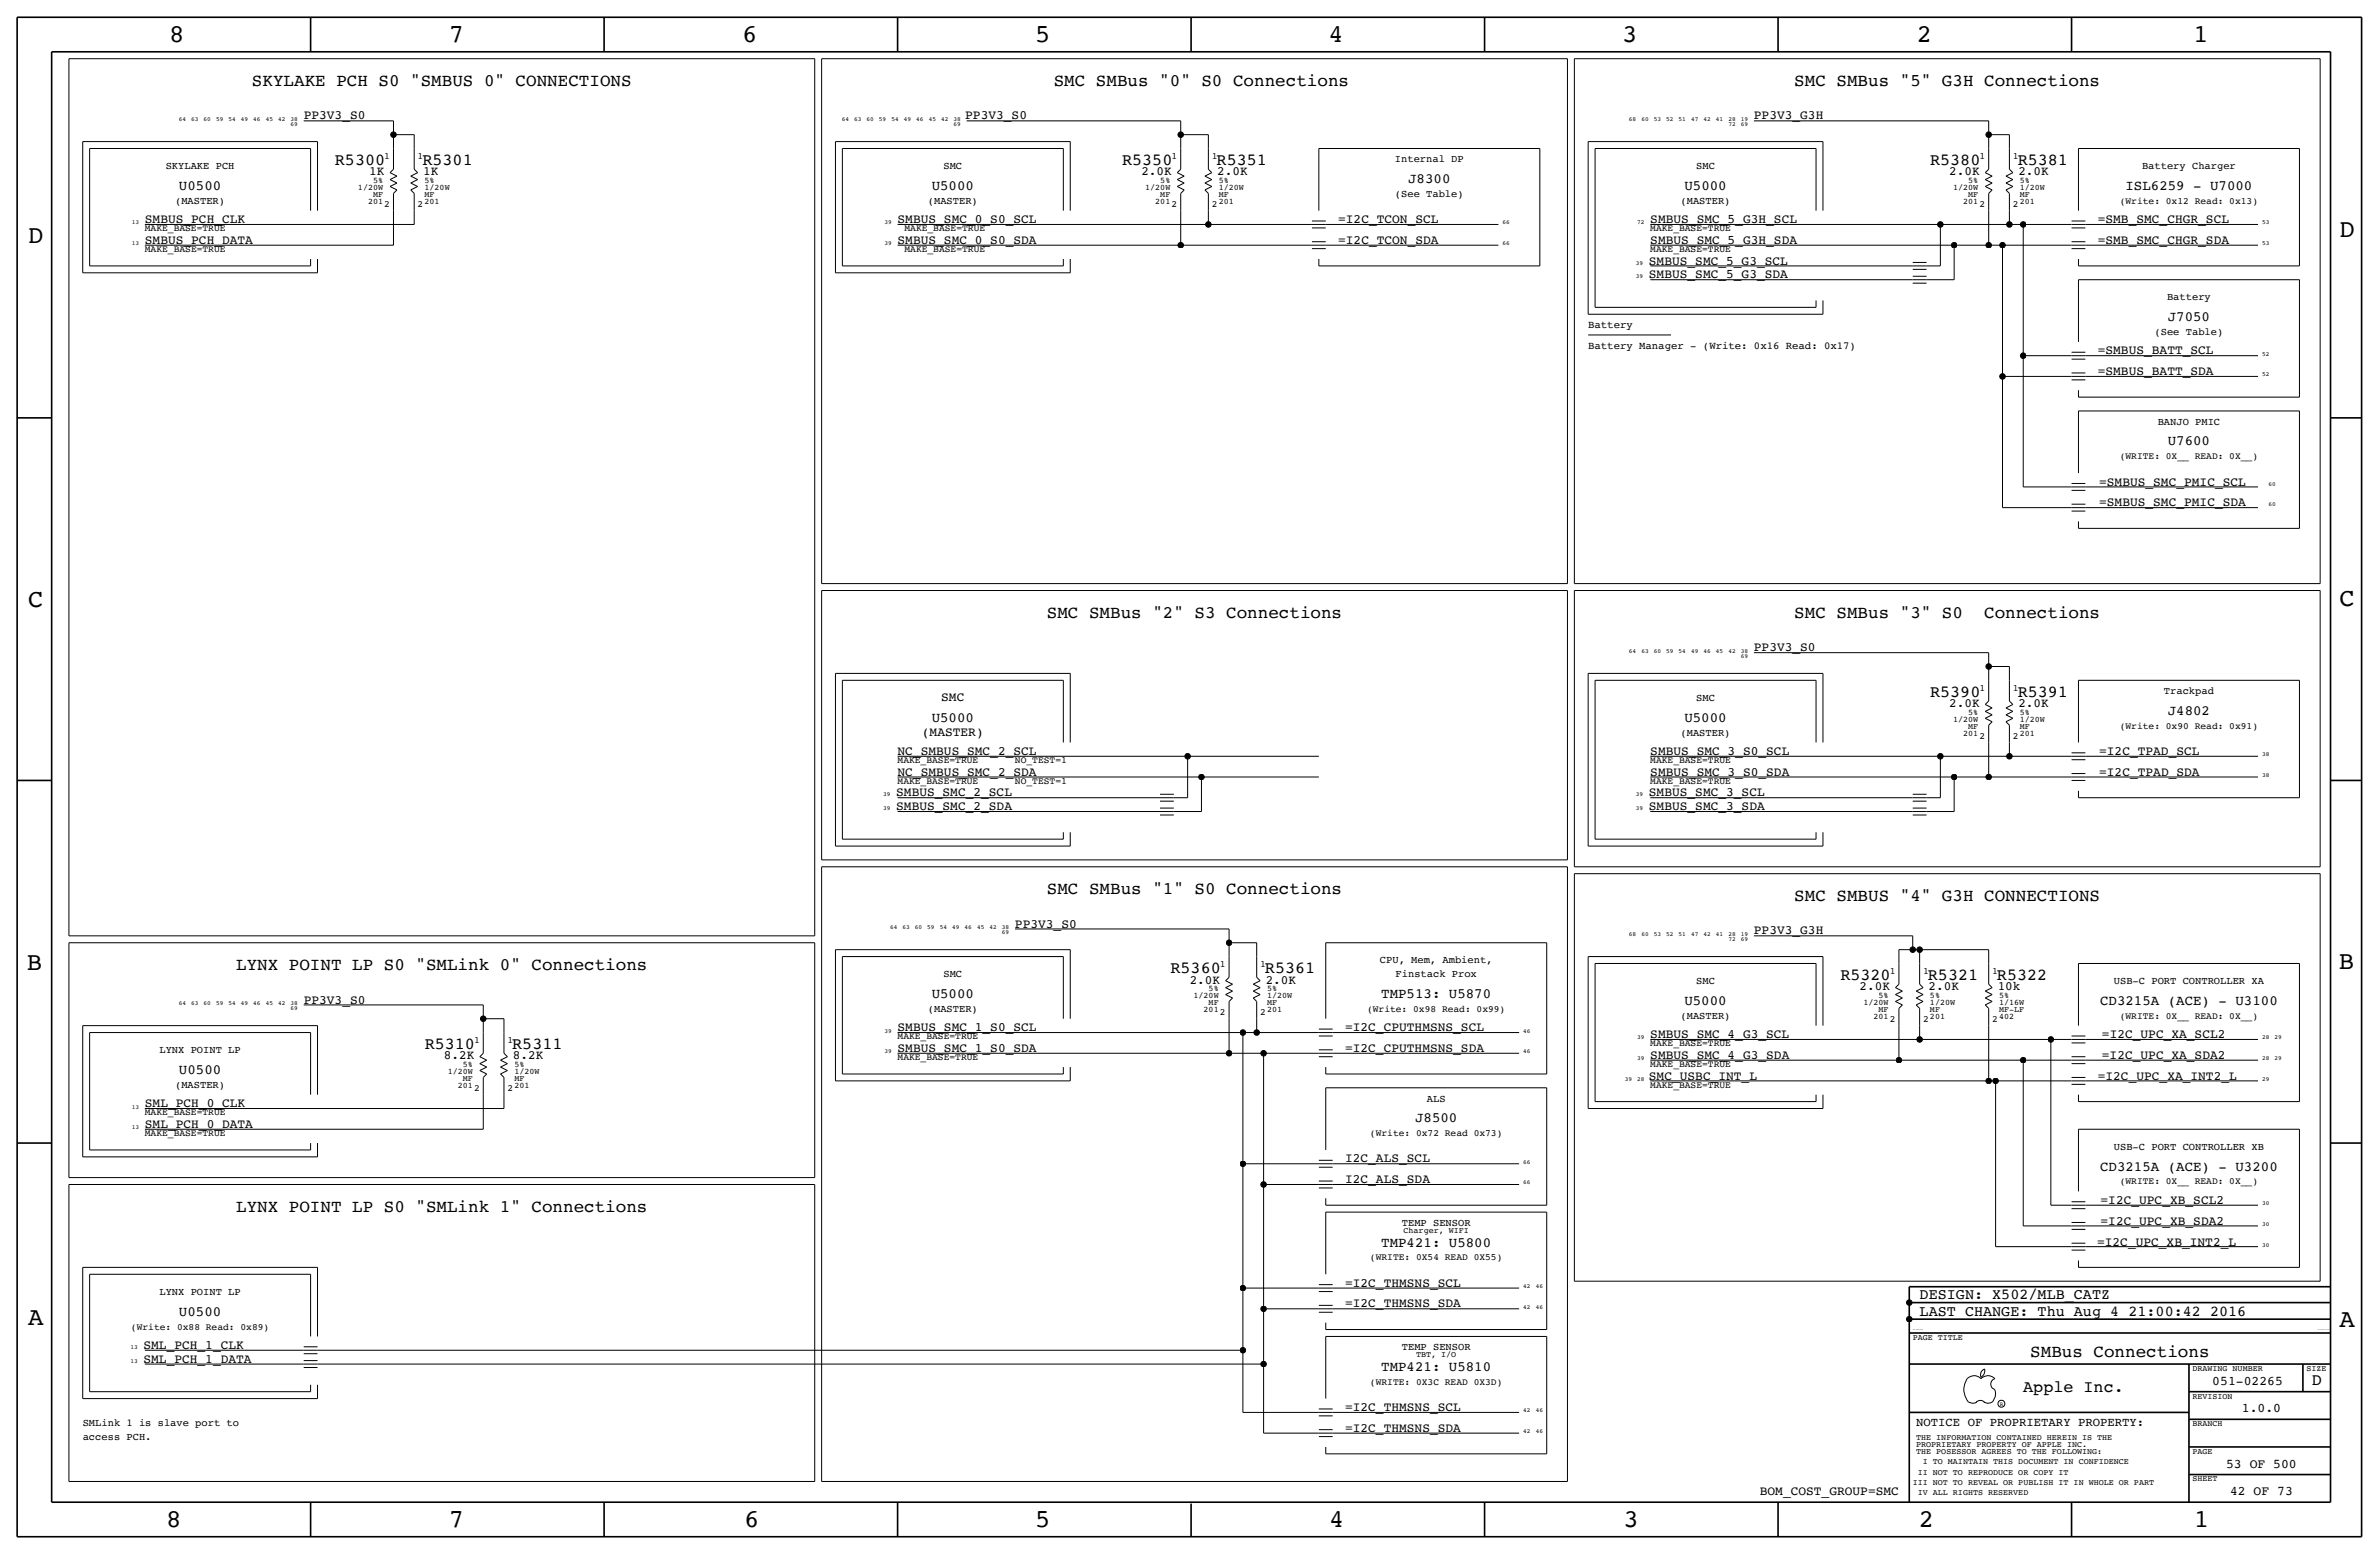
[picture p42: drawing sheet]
<svg xmlns="http://www.w3.org/2000/svg" width="875mm" height="572mm" viewBox="0 0 875 572" stroke-linecap="round" stroke-linejoin="round" font-family="sans-serif">
<defs><g id="words">
<g font-size="9.4">
<text x="62.2" y="15.5">8</text>
<text x="165.1" y="15.5">7</text>
<text x="273" y="15.5">6</text>
<text x="380.7" y="15.5">5</text>
<text x="488.7" y="15.5">4</text>
<text x="596.6" y="15.5">3</text>
<text x="705" y="15.5">2</text>
<text x="806.6" y="15.5">1</text>
<text x="10.4" y="89.4">D</text>
<text x="860.5" y="87.1">D</text>
<text x="10.4" y="223.3">C</text>
<text x="860.5" y="222.8">C</text>
<text x="9.9" y="356.6">B</text>
<text x="860.2" y="356.4">B</text>
<text x="10.4" y="487.4">A</text>
<text x="860.5" y="488.2">A</text>
<text x="61.2" y="561.6">8</text>
<text x="165.1" y="561.6">7</text>
<text x="273.8" y="561.6">6</text>
<text x="380.7" y="561.6">5</text>
<text x="488.9" y="561.6">4</text>
<text x="597.1" y="561.6">3</text>
<text x="705.8" y="561.6">2</text>
<text x="806.9" y="561.6">1</text>
</g>
<g font-size="6.5">
<text x="92.7" y="31.8">SKYLAKE PCH S0 &quot;SMBUS 0&quot; CONNECTIONS</text>
<text x="387.6" y="31.8">SMC SMBus &quot;0&quot; S0 Connections</text>
<text x="660" y="31.8">SMC SMBus &quot;5&quot; G3H Connections</text>
<text x="385.1" y="227.3">SMC SMBus &quot;2&quot; S3 Connections</text>
<text x="660" y="227.3">SMC SMBus &quot;3&quot; S0</text>
<text x="729.8" y="227.3">Connections</text>
<text x="385.1" y="328.9">SMC SMBus &quot;1&quot; S0 Connections</text>
<text x="660" y="331.5">SMC SMBUS &quot;4&quot; G3H CONNECTIONS</text>
<text x="86.9" y="356.9">LYNX POINT LP S0 &quot;SMLink 0&quot; Connections</text>
<text x="86.9" y="445.8">LYNX POINT LP S0 &quot;SMLink 1&quot; Connections</text>
<text x="746.8" y="499.1">SMBus Connections</text>
</g>
<g font-size="6.2">
<text x="123.2" y="60.7">R5300</text>
<text x="155.4" y="60.7">R5301</text>
<text x="412.7" y="60.7">R5350</text>
<text x="447.5" y="60.7">R5351</text>
<text x="709.9" y="60.7">R5380</text>
<text x="742.1" y="60.7">R5381</text>
<text x="709.9" y="256.3">R5390</text>
<text x="742.1" y="256.3">R5391</text>
<text x="430.5" y="357.9">R5360</text>
<text x="465.3" y="357.9">R5361</text>
<text x="676.9" y="360.4">R5320</text>
<text x="709.1" y="360.4">R5321</text>
<text x="734.5" y="360.4">R5322</text>
<text x="156.2" y="385.8">R5310</text>
<text x="188.4" y="385.8">R5311</text>
<text x="850.3" y="509.3">D</text>
<text x="744.2" y="511.8">Apple Inc.</text>
</g>
<g font-size="5.6">
<text x="706.1" y="477.8">DESIGN: X502/MLB_CATZ</text>
<text x="706.1" y="483.9">LAST CHANGE: Thu Aug 4 21:00:42 2016</text>
</g>
<g font-size="5.2">
<text x="65.8" y="69.9">U0500</text>
<text x="342.7" y="69.8">U5000</text>
<text x="517.9" y="67.3">J8300</text>
<text x="619.5" y="69.8">U5000</text>
<text x="781.8" y="69.9">ISL6259 - U7000</text>
<text x="797.3" y="118.1">J7050</text>
<text x="797.3" y="163.8">U7600</text>
<text x="797.3" y="262.9">J4802</text>
<text x="342.7" y="265.4">U5000</text>
<text x="619.5" y="265.4">U5000</text>
<text x="342.7" y="367">U5000</text>
<text x="508" y="367">TMP513: U5870</text>
<text x="619.5" y="369.6">U5000</text>
<text x="772.4" y="369.6">CD3215A (ACE) - U3100</text>
<text x="65.8" y="395">U0500</text>
<text x="520.5" y="412.8">J8500</text>
<text x="772.4" y="430.5">CD3215A (ACE) - U3200</text>
<text x="508" y="458.5">TMP421: U5800</text>
<text x="65.8" y="483.9">U0500</text>
<text x="508" y="504.2">TMP421: U5810</text>
</g>
<g font-size="4.8">
<text x="813.7" y="509.3">051-02265</text>
<text x="824.6" y="519.4">1.0.0</text>
<text x="818.8" y="539.8">53 OF 500</text>
<text x="820.3" y="549.9">42 OF 73</text>
</g>
<g font-size="4.7">
<text x="111.7" y="43.9">PP3V3_S0</text>
<text x="355" y="43.9">PP3V3_S0</text>
<text x="645.1" y="43.9">PP3V3_G3H</text>
<text x="135.8" y="64.5">1K</text>
<text x="155.7" y="64.5">1K</text>
<text x="419.8" y="64.5">2.0K</text>
<text x="447.8" y="64.5">2.0K</text>
<text x="717" y="64.5">2.0K</text>
<text x="742.4" y="64.5">2.0K</text>
<text x="53.3" y="82">SMBUS_PCH_CLK</text>
<text x="330.1" y="82">SMBUS_SMC_0_S0_SCL</text>
<text x="492.2" y="82">=I2C_TCON_SCL</text>
<text x="607" y="82">SMBUS_SMC_5_G3H_SCL</text>
<text x="771.6" y="82">=SMB_SMC_CHGR_SCL</text>
<text x="53.3" y="89.7">SMBUS_PCH_DATA</text>
<text x="330.1" y="89.7">SMBUS_SMC_0_S0_SDA</text>
<text x="492.2" y="89.7">=I2C_TCON_SDA</text>
<text x="607" y="89.7">SMBUS_SMC_5_G3H_SDA</text>
<text x="771.6" y="89.7">=SMB_SMC_CHGR_SDA</text>
<text x="606.5" y="97.3">SMBUS_SMC_5_G3_SCL</text>
<text x="606.5" y="102.4">SMBUS_SMC_5_G3_SDA</text>
<text x="771.6" y="130.3">=SMBUS_BATT_SCL</text>
<text x="771.6" y="137.9">=SMBUS_BATT_SDA</text>
<text x="772.1" y="178.6">=SMBUS_SMC_PMIC_SCL</text>
<text x="772.1" y="186.2">=SMBUS_SMC_PMIC_SDA</text>
<text x="645.1" y="239.5">PP3V3_S0</text>
<text x="346.2" y="257.8">SMC</text>
<text x="717" y="260.1">2.0K</text>
<text x="742.4" y="260.1">2.0K</text>
<text x="339.1" y="270.5">(MASTER)</text>
<text x="330.1" y="277.6">NC_SMBUS_SMC_2_SCL</text>
<text x="607" y="277.6">SMBUS_SMC_3_S0_SCL</text>
<text x="772.1" y="277.6">=I2C_TPAD_SCL</text>
<text x="330.1" y="285.2">NC_SMBUS_SMC_2_SDA</text>
<text x="607" y="285.2">SMBUS_SMC_3_S0_SDA</text>
<text x="772.1" y="285.2">=I2C_TPAD_SDA</text>
<text x="329.6" y="292.9">SMBUS_SMC_2_SCL</text>
<text x="606.5" y="292.9">SMBUS_SMC_3_SCL</text>
<text x="329.6" y="297.9">SMBUS_SMC_2_SDA</text>
<text x="606.5" y="297.9">SMBUS_SMC_3_SDA</text>
<text x="373.3" y="341.1">PP3V3_S0</text>
<text x="645.1" y="343.7">PP3V3_G3H</text>
<text x="437.6" y="361.7">2.0K</text>
<text x="465.5" y="361.7">2.0K</text>
<text x="684" y="364.2">2.0K</text>
<text x="709.4" y="364.2">2.0K</text>
<text x="734.8" y="364.2">10k</text>
<text x="111.7" y="369.1">PP3V3_S0</text>
<text x="330.1" y="379.2">SMBUS_SMC_1_S0_SCL</text>
<text x="494.7" y="379.2">=I2C_CPUTHMSNS_SCL</text>
<text x="607" y="381.8">SMBUS_SMC_4_G3_SCL</text>
<text x="773.1" y="381.8">=I2C_UPC_XA_SCL2</text>
<text x="163.3" y="389.6">8.2K</text>
<text x="188.7" y="389.6">8.2K</text>
<text x="330.1" y="386.8">SMBUS_SMC_1_S0_SDA</text>
<text x="494.7" y="386.8">=I2C_CPUTHMSNS_SDA</text>
<text x="607" y="389.4">SMBUS_SMC_4_G3_SDA</text>
<text x="773.1" y="389.4">=I2C_UPC_XA_SDA2</text>
<text x="606.5" y="397">SMC_USBC_INT_L</text>
<text x="771.6" y="397">=I2C_UPC_XA_INT2_L</text>
<text x="53.3" y="407.2">SML_PCH_0_CLK</text>
<text x="53.3" y="414.8">SML_PCH_0_DATA</text>
<text x="494.7" y="427.5">I2C_ALS_SCL</text>
<text x="494.7" y="435.1">I2C_ALS_SDA</text>
<text x="772.6" y="442.7">=I2C_UPC_XB_SCL2</text>
<text x="772.6" y="450.3">=I2C_UPC_XB_SDA2</text>
<text x="771.3" y="458.2">=I2C_UPC_XB_INT2_L</text>
<text x="494.7" y="473.2">=I2C_THMSNS_SCL</text>
<text x="494.7" y="480.8">=I2C_THMSNS_SDA</text>
<text x="52.8" y="496.1">SML_PCH_1_CLK</text>
<text x="52.8" y="501.1">SML_PCH_1_DATA</text>
<text x="494.7" y="518.9">=I2C_THMSNS_SCL</text>
<text x="494.7" y="526.5">=I2C_THMSNS_SDA</text>
<text x="647.3" y="549.9">BOM_COST_GROUP=SMC</text>
</g>
<text font-size="4.5" x="704.8" y="524.5">NOTICE OF PROPRIETARY PROPERTY:</text>
<g font-size="3.9">
<text x="584.1" y="120.7">Battery</text>
<text x="584.1" y="128.3">Battery Manager - (Write: 0x16 Read: 0x17)</text>
</g>
<g font-size="3.8">
<text x="513.1" y="59.7">Internal DP</text>
<text x="61" y="62.2">SKYLAKE PCH</text>
<text x="347" y="62.2">SMC</text>
<text x="623.9" y="62.2">SMC</text>
<text x="787.9" y="62.2">Battery Charger</text>
<text x="64.4" y="74.9">(MASTER)</text>
<text x="341.3" y="74.9">(MASTER)</text>
<text x="513.1" y="72.4">(See Table)</text>
<text x="618.1" y="74.9">(MASTER)</text>
<text x="797.1" y="110.5">Battery</text>
<text x="792.5" y="123.2">(See Table)</text>
<text x="793.6" y="156.2">BANJO PMIC</text>
<text x="623.9" y="257.8">SMC</text>
<text x="795.9" y="255.3">Trackpad</text>
<text x="618.1" y="270.5">(MASTER)</text>
<text x="347" y="359.4">SMC</text>
<text x="507.6" y="354.3">CPU, Mem, Ambient,</text>
<text x="513.3" y="359.4">Finstack Prox</text>
<text x="623.9" y="362">SMC</text>
<text x="777.5" y="362">USB-C PORT CONTROLLER XA</text>
<text x="341.3" y="372.1">(MASTER)</text>
<text x="618.1" y="374.6">(MASTER)</text>
<text x="58.7" y="387.4">LYNX POINT LP</text>
<text x="64.4" y="400.1">(MASTER)</text>
<text x="524.8" y="405.1">ALS</text>
<text x="777.5" y="422.9">USB-C PORT CONTROLLER XB</text>
<text x="515.6" y="450.9">TEMP SENSOR</text>
<text x="58.7" y="476.2">LYNX POINT LP</text>
<text x="515.6" y="496.6">TEMP SENSOR</text>
<text x="30.4" y="524.5">SMLink 1 is slave port to</text>
<text x="30.4" y="529.6">access PCH.</text>
</g>
<g font-size="3.5">
<text x="141.3" y="58.4">1</text>
<text x="153.6" y="58.4">1</text>
<text x="430.9" y="58.4">1</text>
<text x="445.7" y="58.4">1</text>
<text x="728.1" y="58.4">1</text>
<text x="740.4" y="58.4">1</text>
<text x="141.3" y="76.2">2</text>
<text x="153.6" y="76.2">2</text>
<text x="430.9" y="76.2">2</text>
<text x="445.7" y="76.2">2</text>
<text x="728.1" y="76.2">2</text>
<text x="740.4" y="76.2">2</text>
<text x="779.7" y="74.9">(Write: 0x12 Read: 0x13)</text>
<text x="53.3" y="85.1">MAKE_BASE=TRUE</text>
<text x="332.7" y="85.1">MAKE_BASE=TRUE</text>
<text x="607" y="85.1">MAKE_BASE=TRUE</text>
<text x="53.3" y="92.7">MAKE_BASE=TRUE</text>
<text x="332.7" y="92.7">MAKE_BASE=TRUE</text>
<text x="607" y="92.7">MAKE_BASE=TRUE</text>
<text x="779.7" y="168.9">(WRITE: 0X__ READ: 0X__)</text>
<text x="728.1" y="254">1</text>
<text x="740.4" y="254">1</text>
<text x="779.7" y="268">(Write: 0x90 Read: 0x91)</text>
<text x="728.1" y="271.8">2</text>
<text x="740.4" y="271.8">2</text>
<text x="330.1" y="280.7">MAKE_BASE=TRUE</text>
<text x="373.3" y="280.7">NO_TEST=1</text>
<text x="607" y="280.7">MAKE_BASE=TRUE</text>
<text x="330.1" y="288.3">MAKE_BASE=TRUE</text>
<text x="373.3" y="288.3">NO_TEST=1</text>
<text x="607" y="288.3">MAKE_BASE=TRUE</text>
<text x="448.7" y="355.6">1</text>
<text x="463.5" y="355.6">1</text>
<text x="695.1" y="358.1">1</text>
<text x="707.3" y="358.1">1</text>
<text x="732.7" y="358.1">1</text>
<text x="448.7" y="373.4">2</text>
<text x="463.5" y="373.4">2</text>
<text x="502.8" y="372.1">(Write: 0x98 Read: 0x99)</text>
<text x="695.1" y="375.9">2</text>
<text x="707.3" y="375.9">2</text>
<text x="732.7" y="375.9">2</text>
<text x="779.7" y="374.7">(WRITE: 0X__ READ: 0X__)</text>
<text x="174.4" y="383.5">1</text>
<text x="186.6" y="383.5">1</text>
<text x="330.1" y="382.3">MAKE_BASE=TRUE</text>
<text x="330.1" y="389.9">MAKE_BASE=TRUE</text>
<text x="607" y="384.8">MAKE_BASE=TRUE</text>
<text x="607" y="392.4">MAKE_BASE=TRUE</text>
<text x="174.4" y="401.3">2</text>
<text x="186.6" y="401.3">2</text>
<text x="607" y="400.1">MAKE_BASE=TRUE</text>
<text x="53.3" y="410.2">MAKE_BASE=TRUE</text>
<text x="53.3" y="417.8">MAKE_BASE=TRUE</text>
<text x="503.9" y="417.8">(Write: 0x72 Read 0x73)</text>
<text x="779.7" y="435.6">(WRITE: 0X__ READ: 0X__)</text>
<text x="503.9" y="463.6">(WRITE: 0X54 READ 0X55)</text>
<text x="48.2" y="488.9">(Write: 0x88 Read: 0x89)</text>
<text x="503.9" y="509.3">(WRITE: 0X3C READ 0X3D)</text>
</g>
<g font-size="3.1">
<text x="131.7" y="69.9">1/20W</text>
<text x="137.2" y="67.3">5%</text>
<text x="156.2" y="69.9">1/20W</text>
<text x="156.2" y="67.3">5%</text>
<text x="421.2" y="69.9">1/20W</text>
<text x="426.8" y="67.3">5%</text>
<text x="448.3" y="69.9">1/20W</text>
<text x="448.3" y="67.3">5%</text>
<text x="718.4" y="69.9">1/20W</text>
<text x="724" y="67.3">5%</text>
<text x="742.9" y="69.9">1/20W</text>
<text x="742.9" y="67.3">5%</text>
<text x="135.4" y="74.9">201</text>
<text x="137.2" y="72.4">MF</text>
<text x="156.2" y="74.9">201</text>
<text x="156.2" y="72.4">MF</text>
<text x="424.9" y="74.9">201</text>
<text x="426.8" y="72.4">MF</text>
<text x="448.3" y="74.9">201</text>
<text x="448.3" y="72.4">MF</text>
<text x="722.1" y="74.9">201</text>
<text x="724" y="72.4">MF</text>
<text x="742.9" y="74.9">201</text>
<text x="742.9" y="72.4">MF</text>
<text x="724" y="262.9">5%</text>
<text x="742.9" y="262.9">5%</text>
<text x="718.4" y="265.4">1/20W</text>
<text x="724" y="268">MF</text>
<text x="742.9" y="268">MF</text>
<text x="742.9" y="265.4">1/20W</text>
<text x="722.1" y="270.5">201</text>
<text x="742.9" y="270.5">201</text>
<text x="444.6" y="364.5">5%</text>
<text x="466" y="364.5">5%</text>
<text x="439" y="367">1/20W</text>
<text x="444.6" y="369.6">MF</text>
<text x="466" y="369.6">MF</text>
<text x="466" y="367">1/20W</text>
<text x="685.4" y="369.6">1/20W</text>
<text x="690.9" y="367">5%</text>
<text x="709.9" y="369.6">1/20W</text>
<text x="709.9" y="367">5%</text>
<text x="735.3" y="369.6">1/16W</text>
<text x="735.3" y="367">5%</text>
<text x="442.7" y="372.1">201</text>
<text x="466" y="372.1">201</text>
<text x="689.1" y="374.6">201</text>
<text x="690.9" y="372.1">MF</text>
<text x="709.9" y="374.6">201</text>
<text x="709.9" y="372.1">MF</text>
<text x="735.3" y="374.6">402</text>
<text x="735.3" y="372.1">MF-LF</text>
<text x="164.7" y="395">1/20W</text>
<text x="170.2" y="392.4">5%</text>
<text x="189.2" y="395">1/20W</text>
<text x="189.2" y="392.4">5%</text>
<text x="168.4" y="400.1">201</text>
<text x="170.2" y="397.5">MF</text>
<text x="189.2" y="400.1">201</text>
<text x="189.2" y="397.5">MF</text>
<text x="516.2" y="453.4">Charger, WIFI</text>
<text x="703.5" y="492.8">PAGE TITLE</text>
<text x="520.9" y="499.1">TBT, I/O</text>
<text x="806.4" y="504.2">DRAWING NUMBER</text>
<text x="848.3" y="504.2">SIZE</text>
<text x="806.4" y="514.3">REVISION</text>
<text x="806.4" y="524.5">BRANCH</text>
<text x="704.8" y="532.1">PROPRIETARY PROPERTY OF APPLE INC.</text>
<text x="704.8" y="529.6">THE INFORMATION CONTAINED HEREIN IS THE</text>
<text x="704.8" y="534.7">THE POSESSOR AGREES TO THE FOLLOWING:</text>
<text x="707.2" y="538.5">I TO MAINTAIN THIS DOCUMENT IN CONFIDENCE</text>
<text x="806.4" y="534.7">PAGE</text>
<text x="705.4" y="542.3">II NOT TO REPRODUCE OR COPY IT</text>
<text x="806.4" y="544.8">SHEET</text>
<text x="703.5" y="546.1">III NOT TO REVEAL OR PUBLISH IT IN WHOLE OR PART</text>
<text x="705.4" y="549.9">IV ALL RIGHTS RESERVED</text>
</g>
<g font-size="2.3">
<text x="65.7" y="44.5">64</text>
<text x="70.3" y="44.5">63</text>
<text x="74.9" y="44.5">60</text>
<text x="79.5" y="44.5">59</text>
<text x="84" y="44.5">54</text>
<text x="88.6" y="44.5">49</text>
<text x="93.2" y="44.5">46</text>
<text x="97.7" y="44.5">45</text>
<text x="102.3" y="44.5">42</text>
<text x="106.9" y="46.3">69</text>
<text x="106.9" y="44.5">38</text>
<text x="309.6" y="44.5">64</text>
<text x="314.1" y="44.5">63</text>
<text x="318.7" y="44.5">60</text>
<text x="323.3" y="44.5">59</text>
<text x="327.9" y="44.5">54</text>
<text x="332.4" y="44.5">49</text>
<text x="337" y="44.5">46</text>
<text x="341.6" y="44.5">45</text>
<text x="346.2" y="44.5">42</text>
<text x="350.7" y="46.3">69</text>
<text x="350.7" y="44.5">38</text>
<text x="599.1" y="44.5">68</text>
<text x="603.7" y="44.5">60</text>
<text x="608.3" y="44.5">53</text>
<text x="612.9" y="44.5">52</text>
<text x="617.4" y="44.5">51</text>
<text x="622" y="44.5">47</text>
<text x="626.6" y="44.5">42</text>
<text x="631.1" y="44.5">41</text>
<text x="635.7" y="46.3">72</text>
<text x="635.7" y="44.5">28</text>
<text x="640.3" y="46.3">69</text>
<text x="640.3" y="44.5">19</text>
<text x="48.5" y="82.6">13</text>
<text x="325.3" y="82.6">39</text>
<text x="552.7" y="82.6">66</text>
<text x="602.2" y="82.6">72</text>
<text x="832.1" y="82.6">53</text>
<text x="48.5" y="90.2">13</text>
<text x="325.3" y="90.2">39</text>
<text x="552.7" y="90.2">66</text>
<text x="832.1" y="90.2">53</text>
<text x="601.7" y="97.3">39</text>
<text x="601.7" y="102.4">39</text>
<text x="832.1" y="130.8">52</text>
<text x="832.1" y="138.4">52</text>
<text x="834.4" y="178.6">60</text>
<text x="834.4" y="186.2">60</text>
<text x="599.1" y="240">64</text>
<text x="603.7" y="240">63</text>
<text x="608.3" y="240">60</text>
<text x="612.9" y="240">59</text>
<text x="617.4" y="240">54</text>
<text x="622" y="240">49</text>
<text x="626.6" y="240">46</text>
<text x="631.1" y="240">45</text>
<text x="635.7" y="240">42</text>
<text x="640.3" y="240">38</text>
<text x="640.3" y="241.9">69</text>
<text x="832.1" y="278.1">38</text>
<text x="832.1" y="285.7">38</text>
<text x="324.8" y="292.9">39</text>
<text x="601.7" y="292.9">39</text>
<text x="324.8" y="297.9">39</text>
<text x="601.7" y="297.9">39</text>
<text x="327.4" y="341.6">64</text>
<text x="331.9" y="341.6">63</text>
<text x="336.5" y="341.6">60</text>
<text x="341.1" y="341.6">59</text>
<text x="345.6" y="341.6">54</text>
<text x="350.2" y="341.6">49</text>
<text x="354.8" y="341.6">46</text>
<text x="359.4" y="341.6">45</text>
<text x="363.9" y="341.6">42</text>
<text x="368.5" y="341.6">38</text>
<text x="368.5" y="343.5">69</text>
<text x="599.1" y="344.2">68</text>
<text x="603.7" y="344.2">60</text>
<text x="608.3" y="344.2">53</text>
<text x="612.9" y="344.2">52</text>
<text x="617.4" y="344.2">51</text>
<text x="622" y="344.2">47</text>
<text x="626.6" y="344.2">42</text>
<text x="631.1" y="344.2">41</text>
<text x="635.7" y="344.2">28</text>
<text x="635.7" y="346">72</text>
<text x="640.3" y="344.2">19</text>
<text x="640.3" y="346">69</text>
<text x="65.7" y="369.6">64</text>
<text x="70.3" y="369.6">63</text>
<text x="74.9" y="369.6">60</text>
<text x="79.5" y="369.6">59</text>
<text x="84" y="369.6">54</text>
<text x="88.6" y="369.6">49</text>
<text x="93.2" y="369.6">46</text>
<text x="97.7" y="369.6">45</text>
<text x="102.3" y="369.6">42</text>
<text x="106.9" y="371.4">69</text>
<text x="106.9" y="369.6">38</text>
<text x="325.3" y="379.7">39</text>
<text x="560.3" y="379.7">46</text>
<text x="602.2" y="382.3">39</text>
<text x="832.1" y="382.3">28</text>
<text x="836.6" y="382.3">29</text>
<text x="325.3" y="387.4">39</text>
<text x="560.3" y="387.4">46</text>
<text x="602.2" y="389.9">39</text>
<text x="832.1" y="389.9">28</text>
<text x="836.6" y="389.9">29</text>
<text x="597.6" y="397.5">39</text>
<text x="602.2" y="397.5">28</text>
<text x="832.1" y="397.5">29</text>
<text x="48.5" y="407.7">13</text>
<text x="48.5" y="415.3">13</text>
<text x="560.3" y="428">66</text>
<text x="560.3" y="435.6">66</text>
<text x="832.1" y="443.2">30</text>
<text x="832.1" y="450.9">30</text>
<text x="832.1" y="458.5">30</text>
<text x="560.3" y="473.7">42</text>
<text x="564.8" y="473.7">46</text>
<text x="560.3" y="481.3">42</text>
<text x="564.8" y="481.3">46</text>
<text x="48" y="496.1">13</text>
<text x="48" y="501.1">13</text>
<text x="560.3" y="519.4">42</text>
<text x="564.8" y="519.4">46</text>
<text x="560.3" y="527.1">42</text>
<text x="564.8" y="527.1">46</text>
</g>
<text font-size="2.2" x="735.5" y="516.9">R</text>
<g font-size=".4">
<text x="703.5" y="488.9">SYNC_MASTER=PAULM</text>
<text x="852.4" y="488.9">SYNC_DATE=06/15/2015</text>
</g>
</g></defs>
<g fill="none" stroke="#000" stroke-width=".37">
<path d="M25.3 21.6v322.6zM25.3 21.6h274.4zM299.7 21.6v322.6zM302.2 21.6h274.3zM302.2 21.6v193zM576.5 21.6v193zM579.1 21.6h274.3zM579.1 21.6v193zM853.4 21.6v193zM30.4 52.1v48.2zM30.4 52.1h86.4zM33 54.6h81.2z"/>
<path d="M33 54.6v43.2zM111.7 44.5h33zM114.2 54.6v22.9zM116.8 52.1v25.4zM144.7 44.5v5zM144.7 49.5v5.1zM144.7 54.6v7.6zM144.7 49.5h7.6zM152.3 49.5v5.1zM152.3 54.6v7.6zM307.3 52.1h86.3zM307.3 52.1v48.2z"/>
<path d="M309.8 54.6v43.2zM309.8 54.6h81.3zM355.5 44.5h78.8zM391.1 54.6v22.9zM393.6 52.1v25.4zM434.3 49.5h10.1zM434.3 44.5v5zM434.3 49.5v5.1zM434.3 54.6v7.6zM444.4 49.5v5.1zM444.4 54.6v7.6zM485.1 54.6v22.9z"/>
<path d="M485.1 54.6h81.3zM566.4 54.6v43.2zM584.1 52.1v63.5zM584.1 52.1h86.4zM586.7 54.6v58.4zM586.7 54.6h81.3zM645.1 44.5h86.4zM668 54.6v22.9zM670.5 52.1v25.4zM731.5 49.5h7.6zM731.5 44.5v5zM731.5 49.5v5.1z"/>
<path d="M731.5 54.6v7.6zM739.1 49.5v5.1zM739.1 54.6v7.6zM764.5 54.6v22.9zM764.5 54.6h81.3zM845.8 54.6v43.2zM143.5 68.6l2.5-1.3zM143.5 66l2.5-1.2zM143.5 63.5l1.2-1.3zM143.5 63.5l2.5 1.3zM143.5 68.6l2.5 1.3zM143.5 66l2.5 1.3z"/>
<path d="M144.7 77.5v12.7zM144.7 71.1v6.4zM146 69.9l-1.3 1.2zM151.1 69.9l1.2 1.2zM151.1 67.3l2.5 1.3zM151.1 64.8l2.5 1.2zM151.1 64.8l2.5-1.3zM151.1 69.9l2.5-1.3zM151.1 67.3l2.5-1.3zM152.3 77.5v5.1zM152.3 71.1v6.4zM152.3 62.2l1.3 1.3z"/>
<path d="M433 68.6l2.6-1.3zM433 66l2.6-1.2zM433 63.5l1.3-1.3zM433 63.5l2.6 1.3zM433 68.6l2.6 1.3zM433 66l2.6 1.3zM434.3 77.5v12.7zM434.3 71.1v6.4zM435.6 69.9l-1.3 1.2zM443.2 69.9l1.2 1.2zM443.2 67.3l2.5 1.3zM443.2 64.8l2.5 1.2z"/>
<path d="M443.2 64.8l2.5-1.3zM443.2 69.9l2.5-1.3zM443.2 67.3l2.5-1.3zM444.4 77.5v5.1zM444.4 71.1v6.4zM444.4 62.2l1.3 1.3zM730.2 68.6l2.5-1.3zM730.2 66l2.5-1.2zM730.2 63.5l1.3-1.3zM730.2 63.5l2.5 1.3zM730.2 68.6l2.5 1.3zM730.2 66l2.5 1.3z"/>
<path d="M731.5 77.5v12.7zM731.5 71.1v6.4zM732.7 69.9l-1.2 1.2zM737.8 64.8l2.6-1.3zM737.8 69.9l2.6-1.3zM737.8 67.3l2.6-1.3zM737.8 69.9l1.3 1.2zM737.8 67.3l2.6 1.3zM737.8 64.8l2.6 1.2zM739.1 77.5v5.1zM739.1 71.1v6.4zM739.1 62.2l1.3 1.3z"/>
<path d="M33 97.8h81.2zM53.3 90.2h91.4zM53.3 82.6h99zM114.2 95.2v2.6zM116.8 95.3v5zM309.8 97.8h81.3zM330.1 82.6h114.3zM330.1 90.2h104.2zM391.1 95.2v2.6zM393.6 95.3v5zM434.3 90.2h48.2zM444.4 82.6h38.1z"/>
<path d="M482.5 83.8h5.1zM482.5 82.6h5.1zM482.5 81.3h5.1zM482.5 91.4h5.1zM482.5 90.2h5.1zM482.5 88.9h5.1zM485.1 97.8h81.3zM485.1 95.2v2.6zM487.6 90.2h63.5zM487.6 82.6h63.5zM607 97.8h96.5zM607 82.6h106.7z"/>
<path d="M607 90.2h111.8zM703.5 99.1h5.1zM703.5 97.8h5.1zM703.5 96.5h5.1zM708.6 97.8h5.1zM713.7 82.6h25.4zM713.7 82.6v15.2zM718.8 90.2h12.7zM718.8 90.2v12.7zM731.5 90.2h5zM736.5 90.2v48.2zM736.5 90.2h25.4z"/>
<path d="M739.1 82.6h5.1zM744.2 82.6v48.2zM744.2 82.6h17.7zM761.9 83.8h5.1zM761.9 82.6h5.1zM761.9 81.3h5.1zM761.9 91.4h5.1zM761.9 90.2h5.1zM761.9 88.9h5.1zM764.5 97.8h81.3zM764.5 95.2v2.6zM767 82.6h63.5z"/>
<path d="M767 90.2h63.5zM30.4 100.3h86.4zM307.3 100.3h86.3zM584.1 115.6h86.4zM586.7 113h81.3zM607 102.9h96.5zM668 110.5v2.5zM670.5 110.5v5.1zM703.5 104.1h5.1zM703.5 102.9h5.1zM703.5 101.6h5.1zM708.6 102.9h10.2z"/>
<path d="M764.5 102.9v22.8zM764.5 102.9h81.3zM845.8 102.9v43.2zM584.1 123.2h30.5zM736.5 138.4v48.3zM736.5 138.4h25.4zM744.2 130.8h17.7zM744.2 130.8v48.3zM761.9 132.1h5.1zM761.9 130.8h5.1zM761.9 129.5h5.1zM761.9 139.7h5.1z"/>
<path d="M761.9 138.4h5.1zM761.9 137.2h5.1zM767 138.4h63.5zM767 130.8h63.5zM764.5 151.1v22.9zM764.5 146.1h81.3zM764.5 143.5v2.6zM764.5 151.1h81.3zM845.8 151.1v43.2zM744.2 179.1h17.7zM761.9 179.1h5.1zM761.9 177.8h5.1z"/>
<path d="M767 179.1h63.5zM736.5 186.7h25.4zM761.9 188h5.1zM761.9 186.7h5.1zM761.9 185.4h5.1zM761.9 180.3h5.1zM764.5 194.3h81.3zM764.5 191.8v2.5zM767 186.7h63.5zM302.2 217.2h274.3zM302.2 214.6h274.3zM302.2 217.2v99z"/>
<path d="M576.5 217.2v99zM579.1 217.2h274.3zM579.1 214.6h274.3zM579.1 217.2v101.6zM853.4 217.2v101.6zM307.3 247.7h86.3zM307.3 247.7v63.5zM309.8 250.2v58.4zM309.8 250.2h81.3zM391.1 250.2v22.9zM393.6 247.7v25.4zM584.1 247.7v63.5z"/>
<path d="M584.1 247.7h86.4zM586.7 250.2v58.4zM586.7 250.2h81.3zM645.1 240h86.4zM668 250.2v22.9zM670.5 247.7v25.4zM730.2 259.1l1.3-1.3zM730.2 259.1l2.5 1.3zM731.5 245.1h7.6zM731.5 245.1v5.1zM731.5 240v5.1zM731.5 250.2v7.6z"/>
<path d="M739.1 245.1v5.1zM739.1 250.2v7.6zM739.1 257.8l1.3 1.3zM764.5 250.2v22.9zM764.5 250.2h81.3zM845.8 250.2v43.2zM330.1 278.1h106.7zM436.8 278.1v15.3zM436.8 278.1h48.3zM607 278.1h106.7zM713.7 278.1h25.4zM713.7 278.1v15.3z"/>
<path d="M730.2 264.2l2.5-1.3zM730.2 261.6l2.5-1.2zM730.2 264.2l2.5 1.2zM730.2 261.6l2.5 1.3zM731.5 273.1v12.7zM731.5 266.7v6.4zM732.7 265.4l-1.2 1.3zM737.8 260.4l2.6-1.3zM737.8 265.4l2.6-1.2zM737.8 262.9l2.6-1.3zM737.8 265.4l1.3 1.3zM737.8 262.9l2.6 1.3z"/>
<path d="M737.8 260.4l2.6 1.2zM739.1 273.1v5zM739.1 266.7v6.4zM739.1 278.1h22.8zM761.9 279.4h5.1zM761.9 278.1h5.1zM761.9 276.9h5.1zM767 278.1h63.5zM330.1 285.8h111.8zM330.1 298.5h96.6zM330.1 293.4h96.6zM426.7 299.7h5z"/>
<path d="M426.7 298.5h5zM426.7 297.2h5zM426.7 294.6h5zM426.7 293.4h5zM426.7 292.1h5zM431.7 293.4h5.1zM431.7 298.5h10.2zM441.9 285.8v12.6zM441.9 285.8h43.2zM607 293.4h96.5zM607 298.5h96.5zM607 285.8h111.8z"/>
<path d="M703.5 299.7h5.1zM703.5 298.5h5.1zM703.5 297.2h5.1zM703.5 294.6h5.1zM703.5 293.4h5.1zM703.5 292.1h5.1zM708.6 293.4h5.1zM708.6 298.5h10.2zM718.8 285.8v12.6zM718.8 285.8h12.7zM731.5 285.8h30.4zM761.9 287h5.1z"/>
<path d="M761.9 285.8h5.1zM761.9 284.5h5.1zM764.5 293.4h81.3zM764.5 290.8v2.6zM767 285.8h63.5zM302.2 318.8h274.3zM302.2 318.8v226zM302.2 316.2h274.3zM307.3 311.2h86.3zM309.8 308.6h81.3zM391.1 306.1v2.5zM393.6 306.1v5.1z"/>
<path d="M576.5 318.8v226zM579.1 318.8h274.3zM584.1 311.2h86.4zM586.7 308.6h81.3zM668 306.1v2.5zM670.5 306.1v5.1zM579.1 321.3h274.3zM579.1 321.3v149.9zM853.4 321.3v149.9zM25.3 344.2h274.4zM25.3 346.7v86.4zM25.3 346.7h274.4z"/>
<path d="M299.7 346.7v86.4zM307.3 349.2h86.3zM307.3 349.3v48.2zM309.8 351.8v43.2zM309.8 351.8h81.3zM373.3 341.6h78.8zM391.1 351.8v22.9zM393.6 349.2v25.4zM452.1 346.7h10.1zM452.1 346.7v5.1zM452.1 341.6v5.1zM452.1 351.8v7.6z"/>
<path d="M462.2 359.4l1.3 1.3zM462.2 346.7v5.1zM462.2 351.8v7.6zM487.6 346.7h81.3zM487.6 346.7v27.9zM568.9 346.7v48.3zM584.1 351.8v55.9zM584.1 351.8h86.4zM586.7 354.3v50.8zM586.7 354.3h81.3zM645.1 344.2h58.4zM668 354.3v22.9z"/>
<path d="M670.5 351.8v25.4zM698.4 349.2h5.1zM698.4 349.2v5.1zM698.4 354.3v7.7zM703.5 344.2v5zM703.5 349.2h2.6zM706.1 349.2h25.4zM706.1 349.3v5zM706.1 354.3v7.7zM731.5 349.3v5zM731.5 354.3v7.7zM764.5 354.3v22.9z"/>
<path d="M764.5 354.3h81.3zM845.8 354.3v50.8zM30.4 377.2v48.3zM30.4 377.2h86.4zM33 379.7h81.2zM33 379.7v43.2zM111.7 369.6h66zM114.2 379.7v22.9zM116.8 377.2v25.4zM177.7 374.6v5.1zM177.7 369.6v5zM177.7 379.7v7.7z"/>
<path d="M177.7 374.6h7.7zM185.4 374.7v5zM185.4 379.7v7.7zM330.1 379.7h127zM450.8 360.7l1.3-1.3zM450.8 360.7l2.5 1.3zM450.8 365.8l2.5 1.2zM450.8 363.2l2.5 1.3zM450.8 365.8l2.5-1.3zM450.8 363.2l2.5-1.2zM452.1 374.6v12.7zM452.1 368.3v6.4z"/>
<path d="M453.3 367l-1.2 1.3zM457.1 379.7v48.3zM457.1 379.7h5.1zM461 362l2.5-1.3zM461 367l2.5-1.2zM461 364.5l2.5-1.3zM461 367l1.2 1.3zM461 364.5l2.5 1.3zM461 362l2.5 1.2zM462.2 379.7h22.9zM462.2 374.7v5zM462.2 368.3v6.4z"/>
<path d="M485.1 379.7h5.1zM485.1 378.5h5.1zM490.2 379.7h68.5zM697.2 363.2l1.2-1.3zM697.2 363.2l2.5 1.3zM697.2 368.3l2.5 1.3zM697.2 365.8l2.5 1.2zM697.2 368.3l2.5-1.3zM697.2 365.8l2.5-1.3zM698.4 377.2v12.7zM698.4 370.8v6.4zM699.7 369.6l-1.3 1.2z"/>
<path d="M704.8 369.6l1.3 1.2zM704.8 367l2.5 1.3zM704.8 364.5l2.5 1.3zM704.8 364.5l2.5-1.3zM704.8 369.6l2.5-1.3zM704.8 367l2.5-1.2zM706.1 361.9l1.2 1.3zM706.1 377.2v5.1zM706.1 370.8v6.4zM730.2 364.5l2.5-1.3zM730.2 369.6l2.5-1.3zM730.2 367l2.5-1.2z"/>
<path d="M730.2 369.6l1.3 1.2zM730.2 367l2.5 1.3zM730.2 364.5l2.5 1.3zM731.5 361.9l1.2 1.3zM731.5 377.2v20.3zM731.5 370.8v6.4zM176.5 388.6l1.2-1.3zM176.5 388.6l2.5 1.3zM176.5 393.7l2.5 1.3zM176.5 391.2l2.5 1.2zM176.5 393.7l2.5-1.3zM176.5 391.2l2.5-1.3z"/>
<path d="M177.7 396.2v6.4zM179 395l-1.3 1.2zM184.1 395l1.3 1.2zM184.1 392.4l2.5 1.3zM184.1 389.9l2.5 1.3zM184.1 389.9l2.5-1.3zM184.1 395l2.5-1.3zM184.1 392.4l2.5-1.2zM185.4 396.2v6.4zM185.4 387.3l1.2 1.3zM307.3 397.5h86.3zM309.8 395h81.3z"/>
<path d="M330.1 387.4h122zM391.1 392.4v2.6zM393.6 392.4v5.1zM452.1 387.4h12.7zM464.8 387.4h20.3zM464.8 387.4v48.2zM485.1 388.6h5.1zM485.1 387.4h5.1zM485.1 386.1h5.1zM485.1 381h5.1zM487.6 395h81.3zM487.6 392.4v2.6z"/>
<path d="M490.2 387.4h68.5zM607 397.5h124.5zM607 389.9h91.4zM607 382.3h99.1zM698.4 389.9h45.8zM706.1 382.3h48.2zM731.5 397.5h2.5zM734 397.5h27.9zM734 397.5v61zM744.2 389.9v61zM744.2 389.9h17.7zM754.3 382.3v60.9z"/>
<path d="M754.3 382.3h7.6zM761.9 398.8h5.1zM761.9 397.5h5.1zM761.9 396.2h5.1zM761.9 383.5h5.1zM761.9 382.3h5.1zM761.9 381h5.1zM761.9 391.2h5.1zM761.9 389.9h5.1zM761.9 388.6h5.1zM767 389.9h63.5zM767 397.5h63.5z"/>
<path d="M767 382.3h63.5zM53.3 415.3h124.4zM53.3 407.7h132.1zM177.7 402.6v12.7zM185.4 402.6v5.1zM487.6 400.1v22.8zM487.6 400.1h81.3zM568.9 400v43.2zM584.1 407.7h86.4zM586.7 405.1h81.3zM668 402.6v2.5zM670.5 402.6v5.1z"/>
<path d="M764.5 415.3v22.8zM764.5 405.1h81.3zM764.5 402.6v2.5zM764.5 415.3h81.3zM845.8 415.3v50.8zM25.3 435.6v109.2zM25.3 433.1h274.4zM25.3 435.6h274.4zM30.4 425.5h86.4zM33 422.9h81.2zM114.2 420.4v2.5zM116.8 420.4v5.1z"/>
<path d="M299.7 435.6v109.2zM457.1 428v45.7zM457.1 428h28zM464.8 435.6h20.3zM464.8 435.6v45.7zM485.1 436.9h5.1zM485.1 435.6h5.1zM485.1 434.3h5.1zM485.1 429.3h5.1zM485.1 428h5.1zM485.1 426.7h5.1zM490.2 428h68.5z"/>
<path d="M490.2 435.6h68.5zM487.6 443.2h81.3zM487.6 440.7v2.5zM487.6 445.8v22.8zM487.6 445.8h81.3zM568.9 445.8v43.1zM734 458.5h27.9zM744.2 450.9h17.7zM754.3 443.2h7.6zM761.9 459.7h5.1zM761.9 458.5h5.1zM761.9 457.2h5.1z"/>
<path d="M761.9 444.5h5.1zM761.9 443.2h5.1zM761.9 442h5.1zM761.9 452.1h5.1zM761.9 450.9h5.1zM761.9 449.6h5.1zM767 458.5h63.5zM767 450.9h63.5zM767 443.2h63.5zM30.4 466.1v48.3zM30.4 466.1h86.4zM33 468.6h81.2z"/>
<path d="M33 468.6v43.2zM114.2 468.6v22.9zM116.8 466.1v25.4zM457.1 473.7v22.9zM457.1 473.7h28zM485.1 475h5.1zM485.1 473.7h5.1zM485.1 472.4h5.1zM490.2 473.7h68.5zM579.1 471.2h274.3zM764.5 466.1h81.3zM764.5 463.5v2.6z"/>
<path d="M53.3 496.6h58.4zM111.7 497.8h5.1zM111.7 496.6h5.1zM111.7 495.3h5.1zM116.8 496.6h340.3zM457.1 496.6v22.8zM464.8 481.3h20.3zM464.8 481.3v20.3zM485.1 482.6h5.1zM485.1 481.3h5.1zM485.1 480.1h5.1zM487.6 491.5v22.9z"/>
<path d="M487.6 488.9h81.3zM487.6 486.4v2.5zM487.6 491.5h81.3zM490.2 481.3h68.5zM568.9 491.5v43.2zM30.4 514.4h86.4zM33 511.8h81.2zM53.3 501.6h58.4zM111.7 502.9h5.1zM111.7 501.6h5.1zM111.7 500.4h5.1zM114.2 509.3v2.5z"/>
<path d="M116.8 509.3v5.1zM116.8 501.6h348zM457.1 519.4h28zM464.8 501.6v25.4zM485.1 519.4h5.1zM485.1 518.2h5.1zM490.2 519.4h68.5zM724.1 515.6l.5 .2a2.67 2.67 0 0 0 2.5-.2M726.8 515.7a2.09 2.09 0 0 1 3.1 0M728.6 506.5a2.69 2.69 0 0 0 1.3-3 2.26 2.26 0 0 0-1.3 3M729.7 515.6l.4 .2a2.67 2.67 0 0 0 2.6-.2M733.7 511.1a4.5 4.5 0 0 1-1 4.6"/>
<path d="M733.8 511a2.08 2.08 0 0 1-1.6-2 2.08 2.08 0 0 1 1.6-2 3.4 3.4 0 0 0-5.1 0 3.6 3.6 0 0 0-3.9-.8 3.6 3.6 0 0 0-2.3 3.3 7.1 7.1 0 0 0 1.6 6.2M464.8 527h20.3zM485.1 528.3h5.1zM485.1 527h5.1zM485.1 525.8h5.1zM485.1 520.7h5.1zM487.6 534.7h81.3zM487.6 532.1v2.6zM490.2 527h68.5zM25.3 544.8h274.4zM302.2 544.8h274.3z"/>
<circle cx="736.1" cy="516.2" r="1.28"/>
</g>
<g fill="none" stroke="#000" stroke-width=".6" stroke-linecap="butt">
<path d="M6.3 6.4v558.7zM6.3 6.4h862.3zM19 19.1h838.2zM19 19.1v533.4zM114.2 6.4v12.7zM222.2 6.4v12.7zM330.1 6.4v12.7zM438.1 6.4v12.7zM546 6.4v12.7zM654 6.4v12.7zM761.9 6.4v12.7zM857.2 19.1v533.4z"/>
<path d="M868.6 6.4v558.7zM6.3 153.7h12.7zM857.2 153.7h11.4zM6.3 287h12.7zM857.2 287h11.4zM6.3 420.4h12.7zM857.2 420.4h11.4zM702.3 479v6.1zM702.3 479h154.9zM702.3 473.2v5.8zM702.3 473.2h154.9zM702.3 490.2h154.9z"/>
<path d="M702.3 485.1v5.1zM702.3 485.1h154.9zM702.3 490.2v62.3zM702.3 501.6h154.9zM702.3 519.4h102.8zM805.1 501.6v50.8zM805.1 511.8h52.1zM847 501.6v10.2zM805.1 522h52.1zM805.1 532.1h52.1zM19 552.5h838.2zM114.2 552.4v12.7z"/>
<path d="M222.2 552.5v12.7zM330.1 552.5v12.7zM438.1 553v12.1zM546 552.5v12.7zM654 552.5v12.7zM761.9 552.5v12.7zM805.1 542.3h52.1zM6.3 565.1h862.3z"/>
</g>
<g fill="#000" stroke="#000" stroke-width=".37">
<circle cx="144.7" cy="49.5" r="1.02"/>
<circle cx="434.3" cy="49.5" r="1.02"/>
<circle cx="731.5" cy="49.5" r="1.02"/>
<circle cx="434.3" cy="90.2" r="1.02"/>
<circle cx="444.4" cy="82.5" r="1.02"/>
<circle cx="713.7" cy="82.5" r="1.02"/>
<circle cx="718.8" cy="90.2" r="1.02"/>
<circle cx="731.5" cy="90.2" r="1.02"/>
<circle cx="736.5" cy="90.2" r="1.02"/>
<circle cx="739.1" cy="82.5" r="1.02"/>
<circle cx="744.2" cy="82.5" r="1.02"/>
<circle cx="736.5" cy="138.4" r="1.02"/>
<circle cx="744.2" cy="130.8" r="1.02"/>
<circle cx="731.5" cy="245.1" r="1.02"/>
<circle cx="436.8" cy="278.1" r="1.02"/>
<circle cx="713.7" cy="278.1" r="1.02"/>
<circle cx="739.1" cy="278.1" r="1.02"/>
<circle cx="441.9" cy="285.7" r="1.02"/>
<circle cx="718.8" cy="285.7" r="1.02"/>
<circle cx="731.5" cy="285.7" r="1.02"/>
<circle cx="452.1" cy="346.7" r="1.02"/>
<circle cx="703.5" cy="349.2" r="1.02"/>
<circle cx="706.1" cy="349.2" r="1.02"/>
<circle cx="177.7" cy="374.6" r="1.02"/>
<circle cx="457.1" cy="379.7" r="1.02"/>
<circle cx="462.2" cy="379.7" r="1.02"/>
<circle cx="452.1" cy="387.3" r="1.02"/>
<circle cx="464.8" cy="387.3" r="1.02"/>
<circle cx="698.4" cy="389.9" r="1.02"/>
<circle cx="706.1" cy="382.3" r="1.02"/>
<circle cx="731.5" cy="397.5" r="1.02"/>
<circle cx="734" cy="397.5" r="1.02"/>
<circle cx="744.2" cy="389.9" r="1.02"/>
<circle cx="754.3" cy="382.3" r="1.02"/>
<circle cx="457.1" cy="428" r="1.02"/>
<circle cx="464.8" cy="435.6" r="1.02"/>
<circle cx="457.1" cy="473.7" r="1.02"/>
<circle cx="702.3" cy="479" r="1.02"/>
<circle cx="457.1" cy="496.6" r="1.02"/>
<circle cx="464.8" cy="481.3" r="1.02"/>
<circle cx="702.3" cy="485.1" r="1.02"/>
<circle cx="464.8" cy="501.6" r="1.02"/>
</g>
<use href="#words"/>
</svg>
